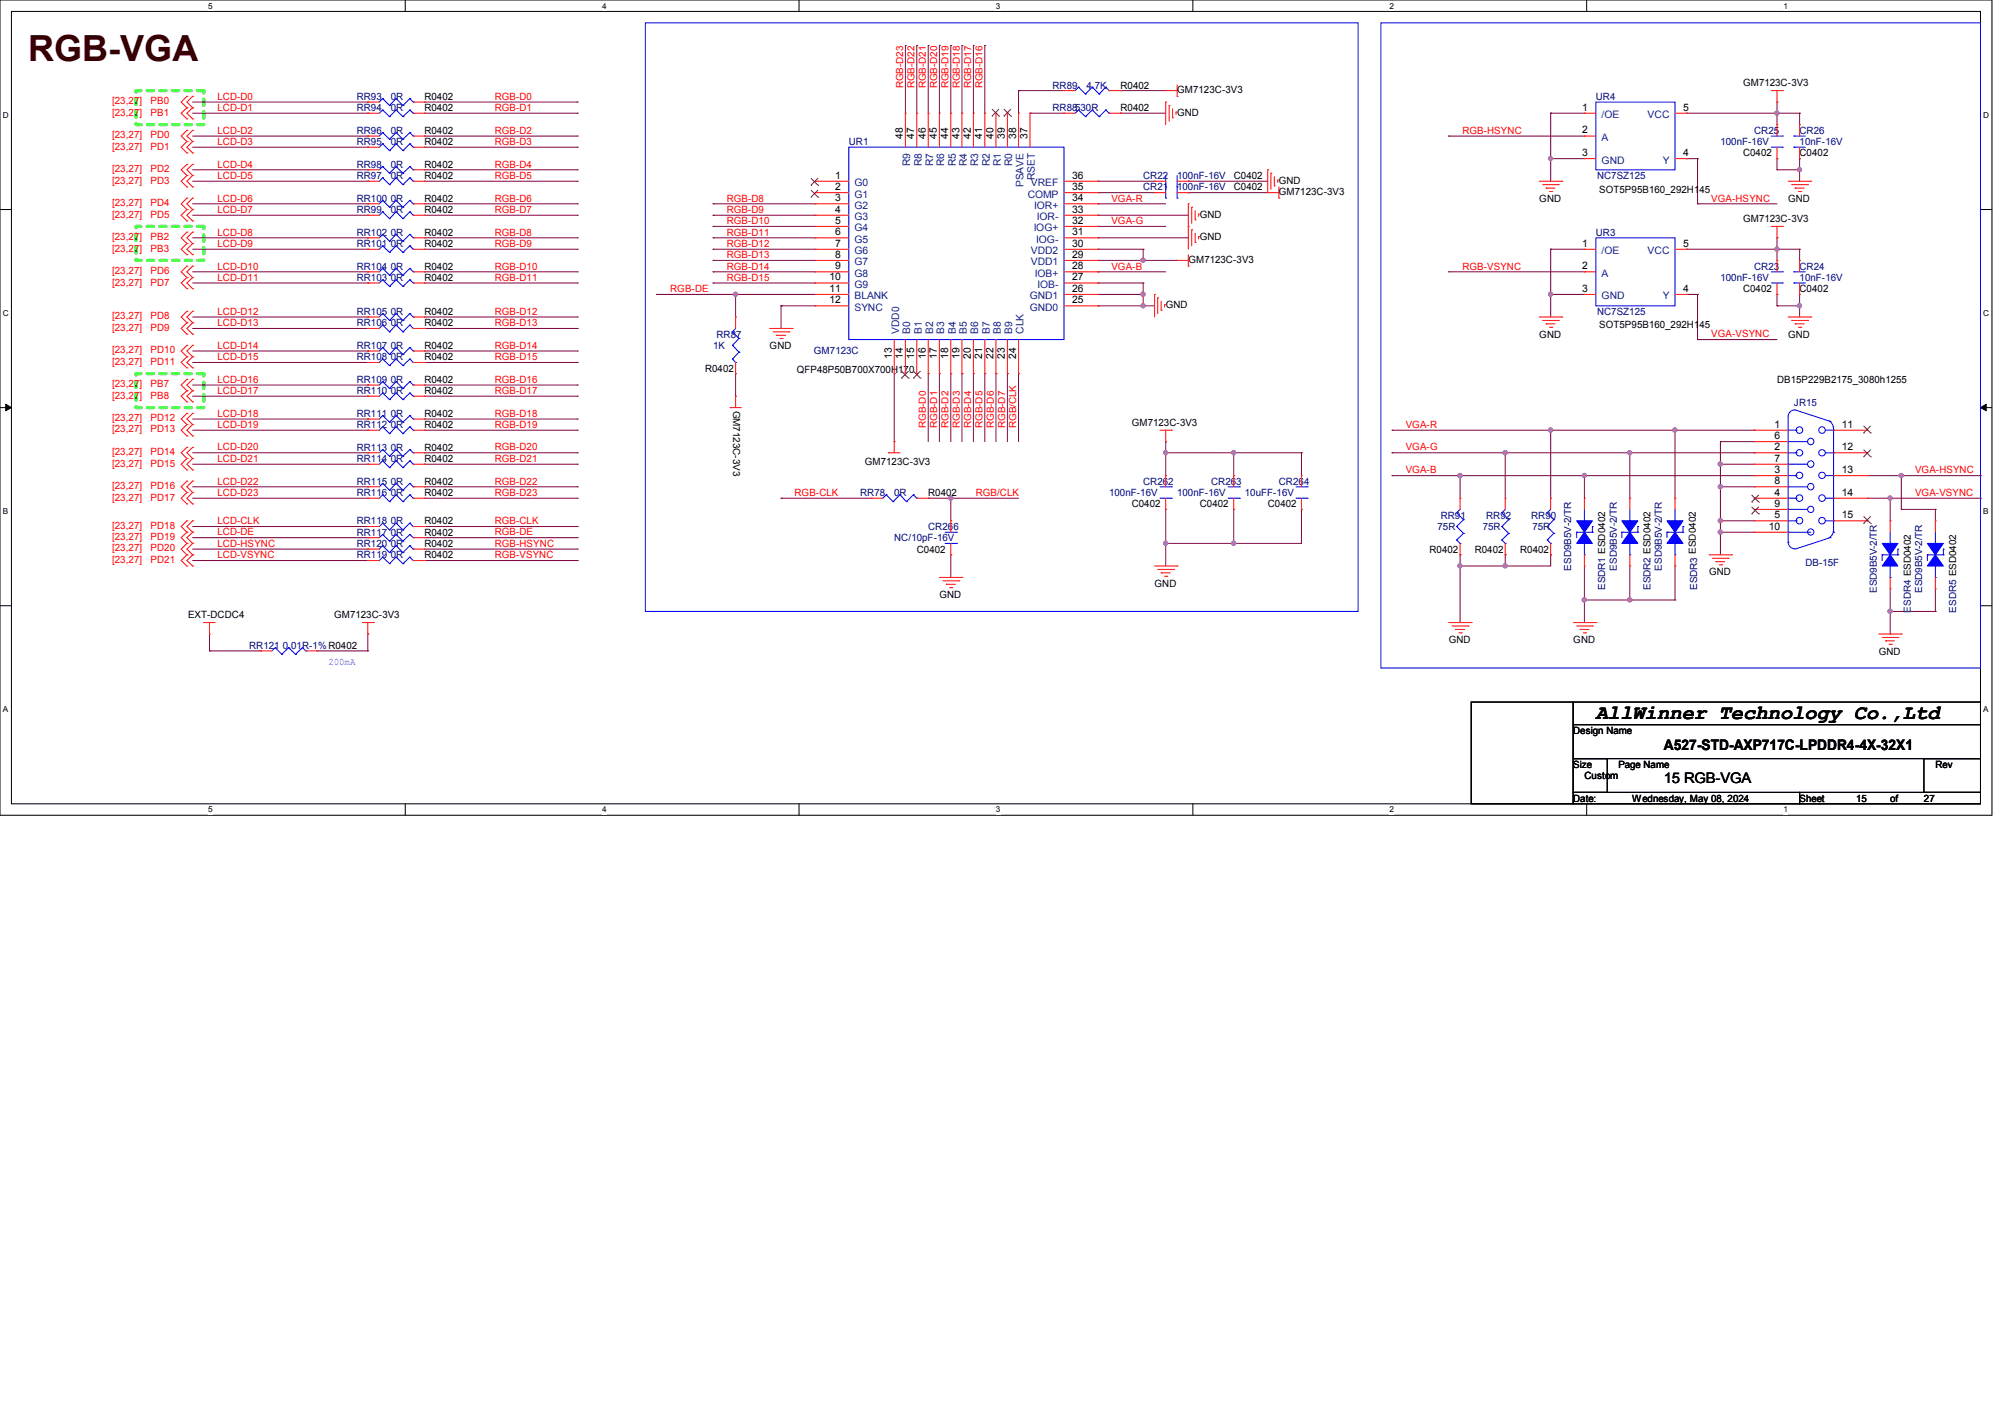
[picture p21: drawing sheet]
<svg xmlns="http://www.w3.org/2000/svg" width="297mm" height="210mm" viewBox="0 0 297 210" stroke-linecap="round" stroke-linejoin="round" font-family="sans-serif">
<defs><g id="words">
<text font-size="5.3" fill="#400000" x="4.2" y="9.1">RGB-VGA</text>
<text font-size="3" x="236.4" y="106.6">AllWinner Technology Co.,Ltd</text>
<g font-size="2.2">
<text x="246.5" y="111">A527-STD-AXP717C-LPDDR4-4X-32X1</text>
<text x="246.5" y="116">15 RGB-VGA</text>
</g>
<g font-size="1.5" fill="#f00">
<text x="16.6" y="17.1">[23,27]</text>
<text x="16.6" y="15.5">[23,27]</text>
<text x="22.3" y="17.1">PB1</text>
<text x="22.3" y="15.5">PB0</text>
<text x="32.2" y="14.8">LCD-D0</text>
<text x="32.2" y="16.4">LCD-D1</text>
<text x="73.3" y="16.4">RGB-D1</text>
<text x="73.3" y="14.8">RGB-D0</text>
<text x="16.6" y="20.5">[23,27]</text>
<text x="16.6" y="22.1">[23,27]</text>
<text x="22.3" y="20.5">PD0</text>
<text x="22.3" y="22.1">PD1</text>
<text x="32.2" y="19.8">LCD-D2</text>
<text x="32.2" y="21.5">LCD-D3</text>
<text x="73.3" y="21.5">RGB-D3</text>
<text x="73.3" y="19.8">RGB-D2</text>
<text x="216.6" y="19.8">RGB-HSYNC</text>
<text x="16.6" y="25.5">[23,27]</text>
<text x="16.6" y="27.2">[23,27]</text>
<text x="22.3" y="25.5">PD2</text>
<text x="22.3" y="27.2">PD3</text>
<text x="32.2" y="24.8">LCD-D4</text>
<text x="32.2" y="26.5">LCD-D5</text>
<text x="32.2" y="29.8">LCD-D6</text>
<text x="73.3" y="26.5">RGB-D5</text>
<text x="73.3" y="24.8">RGB-D4</text>
<text x="73.3" y="29.8">RGB-D6</text>
<text x="107.7" y="29.8">RGB-D8</text>
<text x="164.6" y="29.8">VGA-R</text>
<text x="253.5" y="29.8">VGA-HSYNC</text>
<text x="16.6" y="35.6">[23,27]</text>
<text x="16.6" y="30.5">[23,27]</text>
<text x="16.6" y="32.2">[23,27]</text>
<text x="22.3" y="35.6">PB2</text>
<text x="22.3" y="30.5">PD4</text>
<text x="22.3" y="32.2">PD5</text>
<text x="32.2" y="31.5">LCD-D7</text>
<text x="32.2" y="34.9">LCD-D8</text>
<text x="73.3" y="34.9">RGB-D8</text>
<text x="73.3" y="31.5">RGB-D7</text>
<text x="107.7" y="31.5">RGB-D9</text>
<text x="107.7" y="33.2">RGB-D10</text>
<text x="107.7" y="34.9">RGB-D11</text>
<text x="164.6" y="33.2">VGA-G</text>
<text x="16.6" y="37.3">[23,27]</text>
<text x="16.6" y="40.6">[23,27]</text>
<text x="22.3" y="37.3">PB3</text>
<text x="22.3" y="40.6">PD6</text>
<text x="32.2" y="36.6">LCD-D9</text>
<text x="32.2" y="39.9">LCD-D10</text>
<text x="32.2" y="41.6">LCD-D11</text>
<text x="73.3" y="36.6">RGB-D9</text>
<text x="73.3" y="41.6">RGB-D11</text>
<text x="73.3" y="39.9">RGB-D10</text>
<text x="107.7" y="36.6">RGB-D12</text>
<text x="107.7" y="38.2">RGB-D13</text>
<text x="107.7" y="39.9">RGB-D14</text>
<text x="107.7" y="41.6">RGB-D15</text>
<text x="164.6" y="39.9">VGA-B</text>
<text x="216.6" y="39.9">RGB-VSYNC</text>
<text x="16.6" y="42.3">[23,27]</text>
<text x="16.6" y="47.3">[23,27]</text>
<text x="22.3" y="42.3">PD7</text>
<text x="22.3" y="47.3">PD8</text>
<text x="32.2" y="46.6">LCD-D12</text>
<text x="73.3" y="46.6">RGB-D12</text>
<text x="99.3" y="43.3">RGB-DE</text>
<text x="16.6" y="49">[23,27]</text>
<text x="16.6" y="52.3">[23,27]</text>
<text x="22.3" y="49">PD9</text>
<text x="22.3" y="52.3">PD10</text>
<text x="32.2" y="48.3">LCD-D13</text>
<text x="32.2" y="51.6">LCD-D14</text>
<text x="32.2" y="53.3">LCD-D15</text>
<text x="73.3" y="48.3">RGB-D13</text>
<text x="73.3" y="53.3">RGB-D15</text>
<text x="73.3" y="51.6">RGB-D14</text>
<text x="253.5" y="50">VGA-VSYNC</text>
<text x="16.6" y="57.4">[23,27]</text>
<text x="16.6" y="59.1">[23,27]</text>
<text x="16.6" y="54">[23,27]</text>
<text x="22.3" y="57.4">PB7</text>
<text x="22.3" y="59.1">PB8</text>
<text x="22.3" y="54">PD11</text>
<text x="32.2" y="56.7">LCD-D16</text>
<text x="32.2" y="58.3">LCD-D17</text>
<text x="73.3" y="58.3">RGB-D17</text>
<text x="73.3" y="56.7">RGB-D16</text>
<text x="16.6" y="62.4">[23,27]</text>
<text x="16.6" y="64">[23,27]</text>
<text x="22.3" y="62.4">PD12</text>
<text x="22.3" y="64">PD13</text>
<text x="32.2" y="61.7">LCD-D18</text>
<text x="32.2" y="63.4">LCD-D19</text>
<text x="73.3" y="63.4">RGB-D19</text>
<text x="73.3" y="61.7">RGB-D18</text>
<text x="208.2" y="63.4">VGA-R</text>
<text x="16.6" y="67.4">[23,27]</text>
<text x="16.6" y="69.1">[23,27]</text>
<text x="22.3" y="67.4">PD14</text>
<text x="22.3" y="69.1">PD15</text>
<text x="32.2" y="66.7">LCD-D20</text>
<text x="32.2" y="68.4">LCD-D21</text>
<text x="32.2" y="71.8">LCD-D22</text>
<text x="73.3" y="68.4">RGB-D21</text>
<text x="73.3" y="66.7">RGB-D20</text>
<text x="73.3" y="71.8">RGB-D22</text>
<text x="208.2" y="66.7">VGA-G</text>
<text x="208.2" y="70.1">VGA-B</text>
<text x="283.7" y="70.1">VGA-HSYNC</text>
<text x="16.6" y="72.4">[23,27]</text>
<text x="16.6" y="74.1">[23,27]</text>
<text x="22.3" y="72.4">PD16</text>
<text x="22.3" y="74.1">PD17</text>
<text x="32.2" y="73.4">LCD-D23</text>
<text x="32.2" y="77.6">LCD-CLK</text>
<text x="73.3" y="77.6">RGB-CLK</text>
<text x="73.3" y="73.4">RGB-D23</text>
<text x="117.7" y="73.4">RGB-CLK</text>
<text x="144.5" y="73.4">RGB/CLK</text>
<text x="283.7" y="73.4">VGA-VSYNC</text>
<text x="16.6" y="78.3">[23,27]</text>
<text x="16.6" y="80">[23,27]</text>
<text x="16.6" y="81.7">[23,27]</text>
<text x="16.6" y="83.4">[23,27]</text>
<text x="22.3" y="78.3">PD18</text>
<text x="22.3" y="80">PD19</text>
<text x="22.3" y="81.7">PD20</text>
<text x="22.3" y="83.4">PD21</text>
<text x="32.2" y="79.3">LCD-DE</text>
<text x="32.2" y="82.7">LCD-VSYNC</text>
<text x="32.2" y="81">LCD-HSYNC</text>
<text x="73.3" y="79.3">RGB-DE</text>
<text x="73.3" y="82.7">RGB-VSYNC</text>
<text x="73.3" y="81">RGB-HSYNC</text>
</g>
<g font-size="1.5" fill="#000080">
<text x="52.8" y="14.8">RR93</text>
<text x="52.8" y="16.5">RR94</text>
<text x="57.9" y="14.8">0R</text>
<text x="57.9" y="16.5">0R</text>
<text x="155.9" y="16.5">RR88530R</text>
<text x="155.9" y="13.1">RR89</text>
<text x="161" y="13.1">4.7K</text>
<text x="236.4" y="14.8">UR4</text>
<text x="52.8" y="21.5">RR95</text>
<text x="52.8" y="19.8">RR96</text>
<text x="57.9" y="21.5">0R</text>
<text x="57.9" y="19.8">0R</text>
<text x="125.7" y="21.5">UR1</text>
<text x="254.9" y="21.5">100nF-16V</text>
<text x="259.8" y="19.8">CR25</text>
<text x="266.6" y="19.8">CR26</text>
<text x="266.6" y="21.5">10nF-16V</text>
<text x="52.8" y="29.9">RR100</text>
<text x="52.8" y="26.5">RR97</text>
<text x="52.8" y="24.8">RR98</text>
<text x="57.9" y="29.9">0R</text>
<text x="57.9" y="26.5">0R</text>
<text x="57.9" y="24.8">0R</text>
<text x="169.3" y="28.2">CR21</text>
<text x="169.3" y="26.5">CR22</text>
<text x="174.4" y="28.2">100nF-16V</text>
<text x="174.4" y="26.5">100nF-16V</text>
<text x="236.6" y="26.5">NC7SZ125</text>
<text x="52.8" y="31.5">RR99</text>
<text x="52.8" y="34.9">RR102</text>
<text x="57.9" y="31.5">0R</text>
<text x="57.9" y="34.9">0R</text>
<text x="236.4" y="34.9">UR3</text>
<text x="52.8" y="36.6">RR101</text>
<text x="52.8" y="41.6">RR103</text>
<text x="52.8" y="39.9">RR104</text>
<text x="57.9" y="36.6">0R</text>
<text x="57.9" y="41.6">0R</text>
<text x="57.9" y="39.9">0R</text>
<text x="254.9" y="41.6">100nF-16V</text>
<text x="259.8" y="39.9">CR23</text>
<text x="266.6" y="39.9">CR24</text>
<text x="266.6" y="41.6">10nF-16V</text>
<text x="52.8" y="46.7">RR105</text>
<text x="57.9" y="46.7">0R</text>
<text x="236.6" y="46.7">NC7SZ125</text>
<text x="52.8" y="51.6">RR107</text>
<text x="52.8" y="53.3">RR108</text>
<text x="52.8" y="48.3">RR106</text>
<text x="57.9" y="51.6">0R</text>
<text x="57.9" y="53.3">0R</text>
<text x="57.9" y="48.3">0R</text>
<text x="105.6" y="51.6">1K</text>
<text x="106.1" y="50">RR87</text>
<text x="120.6" y="52.5">GM7123C</text>
<text x="52.8" y="56.7">RR109</text>
<text x="52.8" y="58.4">RR110</text>
<text x="57.9" y="56.7">0R</text>
<text x="57.9" y="58.4">0R</text>
<text x="52.8" y="61.7">RR111</text>
<text x="52.8" y="63.4">RR112</text>
<text x="57.9" y="61.7">0R</text>
<text x="57.9" y="63.4">0R</text>
<text x="265.7" y="60.2">JR15</text>
<text x="52.8" y="66.8">RR113</text>
<text x="52.8" y="68.4">RR114</text>
<text x="52.8" y="71.8">RR115</text>
<text x="57.9" y="66.8">0R</text>
<text x="57.9" y="68.4">0R</text>
<text x="57.9" y="71.8">0R</text>
<text x="169.3" y="71.8">CR262</text>
<text x="179.4" y="71.8">CR263</text>
<text x="189.4" y="71.8">CR264</text>
<text x="52.8" y="77.6">RR118</text>
<text x="52.8" y="73.4">RR116</text>
<text x="57.9" y="77.6">0R</text>
<text x="57.9" y="73.4">0R</text>
<text x="127.4" y="73.4">RR78</text>
<text x="132.5" y="73.4">0R</text>
<text x="164.3" y="73.4">100nF-16V</text>
<text x="174.4" y="73.4">100nF-16V</text>
<text x="184.4" y="73.4">10uFF-16V</text>
<text x="213.4" y="76.8">RR91</text>
<text x="220.1" y="76.8">RR92</text>
<text x="226.8" y="76.8">RR90</text>
<text x="52.8" y="79.3">RR117</text>
<text x="52.8" y="82.7">RR119</text>
<text x="52.8" y="81">RR120</text>
<text x="57.9" y="79.3">0R</text>
<text x="57.9" y="82.7">0R</text>
<text x="57.9" y="81">0R</text>
<text x="132.5" y="80.2">NC/10pF-16V</text>
<text x="137.5" y="78.5">CR266</text>
<text x="212.9" y="78.5">75R</text>
<text x="219.6" y="78.5">75R</text>
<text x="227" y="78.5">75R</text>
<text x="267.4" y="83.9">DB-15F</text>
<text x="36.9" y="96.1">RR121</text>
<text x="41.9" y="96.1">0.01R-1%R0402</text>
</g>
<g font-size="1.5">
<text x="62.9" y="14.8">R0402</text>
<text x="62.9" y="16.5">R0402</text>
<text x="166" y="16.5">R0402</text>
<text x="166" y="13.1">R0402</text>
<text x="174.4" y="17.1">GND</text>
<text x="174.4" y="13.8">GM7123C-3V3</text>
<text x="234.4" y="16.4">1</text>
<text x="249.3" y="16.4">5</text>
<text x="258.2" y="12.8">GM7123C-3V3</text>
<text x="62.9" y="21.5">R0402</text>
<text x="62.9" y="19.8">R0402</text>
<text x="133.7" y="20.6" transform="rotate(-90 133.7 20.6)">48</text>
<text x="135.4" y="20.6" transform="rotate(-90 135.4 20.6)">47</text>
<text x="137.1" y="20.6" transform="rotate(-90 137.1 20.6)">46</text>
<text x="138.8" y="20.6" transform="rotate(-90 138.8 20.6)">45</text>
<text x="140.5" y="20.6" transform="rotate(-90 140.5 20.6)">44</text>
<text x="142.1" y="20.6" transform="rotate(-90 142.1 20.6)">43</text>
<text x="143.8" y="20.6" transform="rotate(-90 143.8 20.6)">42</text>
<text x="145.5" y="20.6" transform="rotate(-90 145.5 20.6)">41</text>
<text x="147.2" y="20.6" transform="rotate(-90 147.2 20.6)">40</text>
<text x="148.9" y="20.6" transform="rotate(-90 148.9 20.6)">39</text>
<text x="150.5" y="20.6" transform="rotate(-90 150.5 20.6)">38</text>
<text x="152.2" y="20.6" transform="rotate(-90 152.2 20.6)">37</text>
<text x="234.4" y="19.8">2</text>
<text x="234.4" y="23.1">3</text>
<text x="249.3" y="23.1">4</text>
<text x="258.2" y="23.2">C0402</text>
<text x="266.6" y="23.2">C0402</text>
<text x="62.9" y="29.9">R0402</text>
<text x="62.9" y="26.5">R0402</text>
<text x="62.9" y="24.8">R0402</text>
<text x="123.7" y="26.5">1</text>
<text x="123.7" y="28.2">2</text>
<text x="123.7" y="29.8">3</text>
<text x="158.8" y="29.8">34</text>
<text x="158.8" y="28.2">35</text>
<text x="158.8" y="26.5">36</text>
<text x="182.8" y="28.2">C0402</text>
<text x="182.8" y="26.5">C0402</text>
<text x="189.4" y="28.9">GM7123C-3V3</text>
<text x="189.4" y="27.2">GND</text>
<text x="228" y="29.9">GND</text>
<text x="236.9" y="28.5">SOT5P95B160_292H145</text>
<text x="264.9" y="29.9">GND</text>
<text x="62.9" y="31.5">R0402</text>
<text x="62.9" y="34.9">R0402</text>
<text x="123.7" y="31.5">4</text>
<text x="123.7" y="33.1">5</text>
<text x="123.7" y="34.8">6</text>
<text x="158.8" y="34.8">31</text>
<text x="158.8" y="33.1">32</text>
<text x="158.8" y="31.5">33</text>
<text x="177.7" y="35.6">GND</text>
<text x="177.7" y="32.2">GND</text>
<text x="258.2" y="32.9">GM7123C-3V3</text>
<text x="62.9" y="36.6">R0402</text>
<text x="62.9" y="41.6">R0402</text>
<text x="62.9" y="39.9">R0402</text>
<text x="122.9" y="41.5">10</text>
<text x="123.7" y="36.5">7</text>
<text x="123.7" y="38.2">8</text>
<text x="123.7" y="39.9">9</text>
<text x="158.8" y="41.5">27</text>
<text x="158.8" y="39.9">28</text>
<text x="158.8" y="38.2">29</text>
<text x="158.8" y="36.5">30</text>
<text x="176" y="38.9">GM7123C-3V3</text>
<text x="234.4" y="36.5">1</text>
<text x="234.4" y="39.9">2</text>
<text x="249.3" y="36.5">5</text>
<text x="62.9" y="46.7">R0402</text>
<text x="122.9" y="43.2">11</text>
<text x="122.9" y="44.9">12</text>
<text x="158.8" y="44.9">25</text>
<text x="158.8" y="43.2">26</text>
<text x="172.7" y="45.6">GND</text>
<text x="234.4" y="43.2">3</text>
<text x="249.3" y="43.2">4</text>
<text x="258.2" y="43.3">C0402</text>
<text x="266.6" y="43.3">C0402</text>
<text x="62.9" y="51.6">R0402</text>
<text x="62.9" y="53.3">R0402</text>
<text x="62.9" y="48.3">R0402</text>
<text x="114" y="51.6">GND</text>
<text x="132.1" y="53.2" transform="rotate(-90 132.1 53.2)">13</text>
<text x="133.7" y="53.2" transform="rotate(-90 133.7 53.2)">14</text>
<text x="135.4" y="53.2" transform="rotate(-90 135.4 53.2)">15</text>
<text x="137.1" y="53.2" transform="rotate(-90 137.1 53.2)">16</text>
<text x="138.8" y="53.2" transform="rotate(-90 138.8 53.2)">17</text>
<text x="140.5" y="53.2" transform="rotate(-90 140.5 53.2)">18</text>
<text x="142.1" y="53.2" transform="rotate(-90 142.1 53.2)">19</text>
<text x="143.8" y="53.2" transform="rotate(-90 143.8 53.2)">20</text>
<text x="145.5" y="53.2" transform="rotate(-90 145.5 53.2)">21</text>
<text x="147.2" y="53.2" transform="rotate(-90 147.2 53.2)">22</text>
<text x="148.9" y="53.2" transform="rotate(-90 148.9 53.2)">23</text>
<text x="150.5" y="53.2" transform="rotate(-90 150.5 53.2)">24</text>
<text x="228" y="50">GND</text>
<text x="236.9" y="48.6">SOT5P95B160_292H145</text>
<text x="264.9" y="50">GND</text>
<text x="62.9" y="56.7">R0402</text>
<text x="62.9" y="58.4">R0402</text>
<text x="104.4" y="55">R0402</text>
<text x="118" y="55.2">QFP48P50B700X700H170</text>
<text x="263.2" y="56.7">DB15P229B2175_3080h1255</text>
<text x="62.9" y="61.7">R0402</text>
<text x="62.9" y="63.4">R0402</text>
<text x="167.6" y="63.1">GM7123C-3V3</text>
<text x="262.9" y="63.3">1</text>
<text x="262.9" y="65">6</text>
<text x="272.8" y="63.3">11</text>
<text x="62.9" y="66.8">R0402</text>
<text x="62.9" y="68.4">R0402</text>
<text x="62.9" y="71.8">R0402</text>
<text x="128.1" y="68.9">GM7123C-3V3</text>
<text x="262.9" y="66.7">2</text>
<text x="262.9" y="70.1">3</text>
<text x="262.9" y="68.4">7</text>
<text x="262.9" y="71.7">8</text>
<text x="272.8" y="66.7">12</text>
<text x="272.8" y="70.1">13</text>
<text x="62.9" y="77.6">R0402</text>
<text x="62.9" y="73.4">R0402</text>
<text x="137.5" y="73.4">R0402</text>
<text x="167.6" y="75.1">C0402</text>
<text x="177.7" y="75.1">C0402</text>
<text x="187.8" y="75.1">C0402</text>
<text x="262.9" y="73.4">4</text>
<text x="262.9" y="76.8">5</text>
<text x="262.9" y="75.1">9</text>
<text x="272.8" y="73.4">14</text>
<text x="272.8" y="76.8">15</text>
<text x="62.9" y="79.3">R0402</text>
<text x="62.9" y="82.7">R0402</text>
<text x="62.9" y="81">R0402</text>
<text x="135.8" y="81.8">C0402</text>
<text x="211.8" y="81.8">R0402</text>
<text x="218.4" y="81.8">R0402</text>
<text x="225.2" y="81.8">R0402</text>
<text x="262" y="78.4">10</text>
<text x="139.2" y="88.6">GND</text>
<text x="171" y="86.9">GND</text>
<text x="253.2" y="85.2">GND</text>
<text x="27.9" y="91.6">EXT-DCDC4</text>
<text x="49.5" y="91.6">GM7123C-3V3</text>
<text x="214.6" y="95.2">GND</text>
<text x="233.1" y="95.2">GND</text>
<text x="278.3" y="96.9">GND</text>
<text x="233.1" y="108.7">Design Name</text>
<text x="233.1" y="113.7">Size</text>
<text x="239.7" y="113.7">Page Name</text>
<text x="286.7" y="113.7">Rev</text>
<text x="233.1" y="118.7">Date:</text>
<text x="234.7" y="115.4">Custom</text>
<text x="241.8" y="118.7">Wednesday, May 08, 2024</text>
<text x="266.6" y="118.7">Sheet</text>
<text x="275" y="118.7">15</text>
<text x="280" y="118.7">of</text>
<text x="285" y="118.7">27</text>
</g>
<g font-size="1.5" fill="#004080">
<text x="237.3" y="17.5">/OE</text>
<text x="244.1" y="17.5">VCC</text>
<text x="237.3" y="20.9">A</text>
<text x="126.6" y="27.6">G0</text>
<text x="126.6" y="29.3">G1</text>
<text x="134.8" y="24.6" transform="rotate(-90 134.8 24.6)">R9</text>
<text x="136.5" y="24.6" transform="rotate(-90 136.5 24.6)">R8</text>
<text x="138.2" y="24.6" transform="rotate(-90 138.2 24.6)">R7</text>
<text x="139.9" y="24.6" transform="rotate(-90 139.9 24.6)">R6</text>
<text x="141.6" y="24.6" transform="rotate(-90 141.6 24.6)">R5</text>
<text x="143.2" y="24.6" transform="rotate(-90 143.2 24.6)">R4</text>
<text x="144.9" y="24.6" transform="rotate(-90 144.9 24.6)">R3</text>
<text x="146.6" y="24.6" transform="rotate(-90 146.6 24.6)">R2</text>
<text x="148.3" y="24.6" transform="rotate(-90 148.3 24.6)">R1</text>
<text x="150" y="24.6" transform="rotate(-90 150 24.6)">R0</text>
<text x="151.6" y="27.7" transform="rotate(-90 151.6 27.7)">PSAVE</text>
<text x="152.2" y="29.3">COMP</text>
<text x="152.7" y="27.6">VREF</text>
<text x="153.3" y="26.7" transform="rotate(-90 153.3 26.7)">RSET</text>
<text x="237.3" y="24.2">GND</text>
<text x="246.3" y="24.2">Y</text>
<text x="126.6" y="30.9">G2</text>
<text x="126.6" y="32.6">G3</text>
<text x="126.6" y="34.2">G4</text>
<text x="126.6" y="35.9">G5</text>
<text x="153.1" y="34.2">IOG+</text>
<text x="153.2" y="30.9">IOR+</text>
<text x="153.5" y="35.9">IOG-</text>
<text x="153.6" y="32.6">IOR-</text>
<text x="126.6" y="37.6">G6</text>
<text x="126.6" y="39.3">G7</text>
<text x="126.6" y="41">G8</text>
<text x="152.7" y="39.3">VDD1</text>
<text x="152.7" y="37.6">VDD2</text>
<text x="153.3" y="41">IOB+</text>
<text x="237.3" y="37.6">/OE</text>
<text x="237.3" y="41">A</text>
<text x="244.1" y="37.6">VCC</text>
<text x="126.6" y="42.6">G9</text>
<text x="126.6" y="44.3">BLANK</text>
<text x="126.6" y="46">SYNC</text>
<text x="152.5" y="46">GND0</text>
<text x="152.5" y="44.3">GND1</text>
<text x="153.7" y="42.6">IOB-</text>
<text x="237.3" y="44.3">GND</text>
<text x="246.3" y="44.3">Y</text>
<text x="133.2" y="49.4" transform="rotate(-90 133.2 49.4)">VDD0</text>
<text x="134.8" y="49.4" transform="rotate(-90 134.8 49.4)">B0</text>
<text x="136.5" y="49.4" transform="rotate(-90 136.5 49.4)">B1</text>
<text x="138.2" y="49.4" transform="rotate(-90 138.2 49.4)">B2</text>
<text x="139.9" y="49.4" transform="rotate(-90 139.9 49.4)">B3</text>
<text x="141.6" y="49.4" transform="rotate(-90 141.6 49.4)">B4</text>
<text x="143.2" y="49.4" transform="rotate(-90 143.2 49.4)">B5</text>
<text x="144.9" y="49.4" transform="rotate(-90 144.9 49.4)">B6</text>
<text x="146.6" y="49.4" transform="rotate(-90 146.6 49.4)">B7</text>
<text x="148.3" y="49.4" transform="rotate(-90 148.3 49.4)">B8</text>
<text x="150" y="49.4" transform="rotate(-90 150 49.4)">B9</text>
<text x="151.6" y="49.4" transform="rotate(-90 151.6 49.4)">CLK</text>
</g>
<text font-size="1.5" fill="#8000ff" x="48.6" y="98.5">200mA</text>
<g font-size="1.4" fill="#f00">
<text x="133.8" y="13.1" transform="rotate(-90 133.8 13.1)">RGB-D23</text>
<text x="135.5" y="13.1" transform="rotate(-90 135.5 13.1)">RGB-D22</text>
<text x="137.2" y="13.1" transform="rotate(-90 137.2 13.1)">RGB-D21</text>
<text x="138.8" y="13.1" transform="rotate(-90 138.8 13.1)">RGB-D20</text>
<text x="140.5" y="13.1" transform="rotate(-90 140.5 13.1)">RGB-D19</text>
<text x="142.2" y="13.1" transform="rotate(-90 142.2 13.1)">RGB-D18</text>
<text x="143.9" y="13.1" transform="rotate(-90 143.9 13.1)">RGB-D17</text>
<text x="145.5" y="13.1" transform="rotate(-90 145.5 13.1)">RGB-D16</text>
<text x="137.2" y="63.4" transform="rotate(-90 137.2 63.4)">RGB-D0</text>
<text x="138.8" y="63.4" transform="rotate(-90 138.8 63.4)">RGB-D1</text>
<text x="140.5" y="63.4" transform="rotate(-90 140.5 63.4)">RGB-D2</text>
<text x="142.2" y="63.4" transform="rotate(-90 142.2 63.4)">RGB-D3</text>
<text x="143.9" y="63.4" transform="rotate(-90 143.9 63.4)">RGB-D4</text>
<text x="145.5" y="63.4" transform="rotate(-90 145.5 63.4)">RGB-D5</text>
<text x="147.2" y="63.4" transform="rotate(-90 147.2 63.4)">RGB-D6</text>
<text x="148.9" y="63.4" transform="rotate(-90 148.9 63.4)">RGB-D7</text>
<text x="150.5" y="63.4" transform="rotate(-90 150.5 63.4)">RGB/CLK</text>
</g>
<text font-size="1.4" x="108.6" y="60.9" transform="rotate(90 108.6 60.9)">GM7123C-3V3</text>
<g font-size="1.4" fill="#000080">
<text x="232.8" y="84.5" transform="rotate(-90 232.8 84.5)">ESD9B5V-2/TR</text>
<text x="237.8" y="87.4" transform="rotate(-90 237.8 87.4)">ESDR1 ESD0402</text>
<text x="239.5" y="84.5" transform="rotate(-90 239.5 84.5)">ESD9B5V-2/TR</text>
<text x="244.5" y="87.4" transform="rotate(-90 244.5 87.4)">ESDR2 ESD0402</text>
<text x="246.2" y="84.5" transform="rotate(-90 246.2 84.5)">ESD9B5V-2/TR</text>
<text x="251.4" y="87.4" transform="rotate(-90 251.4 87.4)">ESDR3 ESD0402</text>
<text x="278" y="87.8" transform="rotate(-90 278 87.8)">ESD9B5V-2/TR</text>
<text x="284.7" y="87.8" transform="rotate(-90 284.7 87.8)">ESD9B5V-2/TR</text>
<text x="283" y="90.7" transform="rotate(-90 283 90.7)">ESDR4 ESD0402</text>
<text x="289.8" y="90.7" transform="rotate(-90 289.8 90.7)">ESDR5 ESD0402</text>
</g>
<g font-size="1.2">
<text x="30.9" y="1.3">5</text>
<text x="89.2" y="1.3">4</text>
<text x="147.5" y="1.3">3</text>
<text x="205.9" y="1.3">2</text>
<text x="264.2" y="1.3">1</text>
<text x=".4" y="17.5">D</text>
<text x="293.8" y="17.5">D</text>
<text x=".4" y="46.8">C</text>
<text x="293.8" y="46.8">C</text>
<text x=".4" y="76.1">B</text>
<text x="293.8" y="76.1">B</text>
<text x=".4" y="105.5">A</text>
<text x="293.8" y="105.5">A</text>
<text x="30.9" y="120.3">5</text>
<text x="89.2" y="120.3">4</text>
<text x="147.5" y="120.3">3</text>
<text x="205.9" y="120.3">2</text>
<text x="264.2" y="120.3">1</text>
</g>
</g></defs>
<path d="M0 0h295.1v120.7h-295.1zM1.7 1.7h291.7v117.3h-291.7z" fill="none" stroke="#000" stroke-width=".15"/>
<g fill="#fff">
<path d="M30.9 .2h.6v1.3h-.6z"/>
<path d="M30.9 119.2h.6v1.4h-.6z"/>
</g>
<path d="M60 0v1.7M60 119v1.7" fill="none" stroke="#000" stroke-width=".15"/>
<g fill="#fff">
<path d="M89.2 .2h.6v1.3h-.6z"/>
<path d="M89.2 119.2h.6v1.4h-.6z"/>
</g>
<path d="M118.4 0v1.7M118.4 119v1.7" fill="none" stroke="#000" stroke-width=".15"/>
<g fill="#fff">
<path d="M147.5 .2h.7v1.3h-.7z"/>
<path d="M147.5 119.2h.7v1.4h-.7z"/>
</g>
<path d="M176.7 0v1.7M176.7 119v1.7" fill="none" stroke="#000" stroke-width=".15"/>
<g fill="#fff">
<path d="M205.9 .2h.6v1.3h-.6z"/>
<path d="M205.9 119.2h.6v1.4h-.6z"/>
</g>
<path d="M235 0v1.7M235 119v1.7" fill="none" stroke="#000" stroke-width=".15"/>
<g fill="#fff">
<path d="M264.2 .2h.6v1.3h-.6z"/>
<path d="M264.2 119.2h.6v1.4h-.6z"/>
<path d="M.4 16.3h.9v1.4h-.9z"/>
<path d="M293.8 16.3h.8v1.4h-.8z"/>
<path d="M.4 45.7h.9v1.3h-.9z"/>
<path d="M293.8 45.7h.8v1.3h-.8z"/>
</g>
<path d="M0 31h1.7M293.4 31h1.7" fill="none" stroke="#000" stroke-width=".15"/>
<g fill="#fff">
<path d="M.4 75h.8v1.4h-.8z"/>
<path d="M293.8 75h.8v1.4h-.8z"/>
</g>
<path d="M0 60.4h1.7M293.4 60.4h1.7" fill="none" stroke="#000" stroke-width=".15"/>
<path d="M.8 59.9l.9 .5-.9 .4zM293.4 60.4l.8-.5v.9z" fill="#000" stroke="#000" stroke-width=".15"/>
<g fill="#fff">
<path d="M.4 104.4h.8v1.3h-.8z"/>
<path d="M293.8 104.4h.8v1.3h-.8z"/>
</g>
<path d="M0 89.7h1.7M293.4 89.7h1.7M217.9 104h15.1v15h-15.1zM233 104h60.4v3.3h-60.4zM233 107.3h60.4v5.1h-60.4zM233 112.4h5.1v4.9h-5.1zM233 117.3h33.6v1.7h-33.6zM266.6 117.3h26.8v1.7h-26.8zM285 112.4h8.4v4.9h-8.4z" fill="none" stroke="#000" stroke-width=".15"/>
<g fill="none" stroke="#00f" stroke-width=".15">
<path d="M56.7 19.6h.1M56.7 14.6h.1M56.7 16.3h.1M56.7 19.6l-.5 .6M56.7 19.6l1 1M56.7 14.6l-.5 .5M56.7 14.6l1 1M56.7 16.3l-.5 .5M56.7 16.3l1 1M57.7 15.6h.1M57.7 17.3h.1M58.7 19.6h.1"/>
<path d="M58.7 14.6h.1M58.7 16.3h.1M58.7 19.6l-1 1M58.7 19.6l1 1M58.7 14.6l-1 1M58.7 14.6l1 1M58.7 16.3l-1 1M58.7 16.3l1 1M59.7 15.6h.1M59.7 17.3h.1M60.7 19.6h.1M60.7 14.6h.1"/>
<path d="M60.7 16.3h.1M60.7 19.6l-1 1M60.7 19.6l.5 .6M60.7 14.6l-1 1M60.7 14.6l.5 .5M60.7 16.3l-1 1M60.7 16.3l.5 .5M61.2 15.1h.1M61.2 16.8h.1M95.6 3.4h105.6v87.2h-105.6zM159.8 16.3h.1M159.8 12.9h.1"/>
<path d="M159.8 16.3l-.5 .5M159.8 16.3l1 1M159.8 12.9l-.5 .5M159.8 12.9l1 1M160.8 17.3h.1M160.8 13.9h.1M161.8 16.3h.1M161.8 12.9h.1M161.8 16.3l-1 1M161.8 16.3l1 1M161.8 12.9l-1 1M161.8 12.9l1 1"/>
<path d="M162.8 17.3h.1M162.8 13.9h.1M163.8 16.3h.1M163.8 12.9h.1M163.8 16.3l-1 1M163.8 16.3l.5 .5M163.8 12.9l-1 1M163.8 12.9l.5 .5M164.3 16.8h.1M164.3 13.4h.1M204.6 3.4h88.8v95.5h-88.8zM236.4 15.1h11.7v10h-11.7z"/>
<path d="M56.7 31.4h.1M56.7 29.7h.1M56.7 36.4h.1M56.7 34.7h.1M56.7 21.3h.1M56.7 39.8h.1M56.7 26.3h.1M56.7 24.7h.1M56.7 31.4l-.5 .5M56.7 31.4l1 1M56.7 29.7l-.5 .5M56.7 29.7l1 1"/>
<path d="M56.7 36.4l-.5 .5M56.7 36.4l1 1M56.7 34.7l-.5 .5M56.7 34.7l1 1M56.7 21.3l-.5 .5M56.7 21.3l1 1M56.7 39.8l-.5 .5M56.7 39.8l1 1M56.7 26.3l-.5 .5M56.7 26.3l1 1M56.7 24.7l-.5 .4M56.7 24.7l1 1"/>
<path d="M57.7 32.4h.1M57.7 30.7h.1M57.7 37.4h.1M57.7 35.7h.1M57.7 22.3h.1M57.7 20.6h.1M57.7 27.3h.1M57.7 25.7h.1M58.7 31.4h.1M58.7 29.7h.1M58.7 36.4h.1M58.7 34.7h.1"/>
<path d="M58.7 21.3h.1M58.7 39.8h.1M58.7 26.3h.1M58.7 24.7h.1M58.7 31.4l-1 1M58.7 31.4l1 1M58.7 29.7l-1 1M58.7 29.7l1 1M58.7 36.4l-1 1M58.7 36.4l1 1M58.7 34.7l-1 1M58.7 34.7l1 1"/>
<path d="M58.7 21.3l-1 1M58.7 21.3l1 1M58.7 39.8l-1 1M58.7 39.8l1 1M58.7 26.3l-1 1M58.7 26.3l1 1M58.7 24.7l-1 1M58.7 24.7l1 1M59.7 32.4h.1M59.7 30.7h.1M59.7 37.4h.1M59.7 35.7h.1"/>
<path d="M59.7 22.3h.1M59.7 20.6h.1M59.7 27.3h.1M59.7 25.7h.1M60.7 31.4h.1M60.7 29.7h.1M60.7 36.4h.1M60.7 34.7h.1M60.7 21.3h.1M60.7 39.8h.1M60.7 26.3h.1M60.7 24.7h.1"/>
<path d="M60.7 31.4l-1 1M60.7 31.4l.5 .5M60.7 29.7l-1 1M60.7 29.7l.5 .5M60.7 36.4l-1 1M60.7 36.4l.5 .5M60.7 34.7l-1 1M60.7 34.7l.5 .5M60.7 21.3l-1 1M60.7 21.3l.5 .5M60.7 39.8l-1 1M60.7 39.8l.5 .5"/>
<path d="M60.7 26.3l-1 1M60.7 26.3l.5 .5M60.7 24.7l-1 1M60.7 24.7l.5 .4M61.2 31.9h.1M61.2 30.2h.1M61.2 36.9h.1M61.2 35.2h.1M61.2 21.8h.1M61.2 20.2h.1M61.2 26.8h.1M61.2 25.1h.1"/>
<path d="M125.7 21.8h31.9v28.5h-31.9zM172.7 29.3h.1M172.7 27.7h.1M172.7 26v3.3M174.4 29.3h.1M174.4 27.7h.1M174.4 26v3.3M236.4 35.2h11.7v10.1h-11.7zM262.4 20.2h1.6M262.4 21.8h1.6M264 20.2h.1M264 21.8h.1"/>
<path d="M265.7 20.2h.1M265.7 21.8h.1M265.7 20.2h1.7M265.7 21.8h1.7M56.7 51.5h.1M56.7 53.2h.1M56.7 56.5h.1M56.7 58.2h.1M56.7 41.4h.1M56.7 46.4h.1M56.7 48.1h.1M56.7 51.5l-.5 .5"/>
<path d="M56.7 51.5l1 1M56.7 53.2l-.5 .5M56.7 53.2l1 .9M56.7 56.5l-.5 .5M56.7 56.5l1 1M56.7 58.2l-.5 .5M56.7 58.2l1 1M56.7 41.4l-.5 .5M56.7 41.4l1 1M56.7 46.4l-.5 .5M56.7 46.4l1 1.1M56.7 48.1l-.5 .5"/>
<path d="M56.7 48.1l1 1M57.7 52.5h.1M57.7 54.1h.1M57.7 57.5h.1M57.7 59.2h.1M57.7 42.4h.1M57.7 40.8h.1M57.7 47.5h.1M57.7 49.1h.1M58.7 51.5h.1M58.7 53.2h.1M58.7 56.5h.1"/>
<path d="M58.7 58.2h.1M58.7 41.4h.1M58.7 46.4h.1M58.7 48.1h.1M58.7 51.5l-1 1M58.7 51.5l1 1M58.7 53.2l-1 .9M58.7 53.2l1 .9M58.7 56.5l-1 1M58.7 56.5l1 1M58.7 58.2l-1 1M58.7 58.2l1 1"/>
<path d="M58.7 41.4l-1 1M58.7 41.4l1 1M58.7 46.4l-1 1.1M58.7 46.4l1 1.1M58.7 48.1l-1 1M58.7 48.1l1 1M59.7 52.5h.1M59.7 54.1h.1M59.7 57.5h.1M59.7 59.2h.1M59.7 42.4h.1M59.7 40.8h.1"/>
<path d="M59.7 47.5h.1M59.7 49.1h.1M60.7 51.5h.1M60.7 53.2h.1M60.7 56.5h.1M60.7 58.2h.1M60.7 41.4h.1M60.7 46.4h.1M60.7 48.1h.1M60.7 51.5l-1 1M60.7 51.5l.5 .5M60.7 53.2l-1 .9"/>
<path d="M60.7 53.2l.5 .5M60.7 56.5l-1 1M60.7 56.5l.5 .5M60.7 58.2l-1 1M60.7 58.2l.5 .5M60.7 41.4l-1 1M60.7 41.4l.5 .5M60.7 46.4l-1 1.1M60.7 46.4l.5 .5M60.7 48.1l-1 1M60.7 48.1l.5 .5M61.2 52h.1"/>
<path d="M61.2 53.7h.1M61.2 57h.1M61.2 58.7h.1M61.2 41.9h.1M61.2 40.3h.1M61.2 46.9h.1M61.2 48.6h.1M108.5 49.1h.1M108.5 51.1h.1M108.5 53.2h.1M108.5 49.1l1 1M108.5 51.1l1 1.1"/>
<path d="M108.5 53.2l.5 .5M109 53.7h.1M109 48.6l-.5 .5M109.5 50.1h.1M109.5 52.2h.1M109.5 50.1l-1 1M109.5 52.2l-1 1M262.4 40.3h1.6M262.4 41.9h1.6M264 40.3h.1M264 41.9h.1M265.7 40.3h.1"/>
<path d="M265.7 41.9h.1M265.7 40.3h1.7M265.7 41.9h1.7M56.7 66.6h.1M56.7 68.2h.1M56.7 79.2h.1M56.7 77.5h.1M56.7 71.6h.1M56.7 73.3h.1M56.7 61.6h.1M56.7 63.2h.1M56.7 66.6l-.5 .5"/>
<path d="M56.7 66.6l1 1M56.7 68.2l-.5 .5M56.7 68.2l1 1.1M56.7 79.2l-.5 .4M56.7 79.2l1 .9M56.7 77.5l-.5 .5M56.7 77.5l1 1M56.7 71.6l-.5 .5M56.7 71.6l1 1M56.7 73.3l-.5 .5M56.7 73.3l1 1M56.7 61.6l-.5 .5"/>
<path d="M56.7 61.6l1 .9M56.7 63.2l-.5 .5M56.7 63.2l1 1M57.7 67.6h.1M57.7 69.3h.1M57.7 78.5h.1M57.7 72.6h.1M57.7 74.3h.1M57.7 62.5h.1M57.7 64.2h.1M58.7 66.6h.1M58.7 68.2h.1"/>
<path d="M58.7 79.2h.1M58.7 77.5h.1M58.7 71.6h.1M58.7 73.3h.1M58.7 61.6h.1M58.7 63.2h.1M58.7 66.6l-1 1M58.7 66.6l1 1M58.7 68.2l-1 1.1M58.7 68.2l1 1.1M58.7 79.2l-1 .9M58.7 79.2l1 .9"/>
<path d="M58.7 77.5l-1 1M58.7 77.5l1 1M58.7 71.6l-1 1M58.7 71.6l1 1M58.7 73.3l-1 1M58.7 73.3l1 1M58.7 61.6l-1 .9M58.7 61.6l1 .9M58.7 63.2l-1 1M58.7 63.2l1 1M59.7 67.6h.1M59.7 69.3h.1"/>
<path d="M59.7 78.5h.1M59.7 72.6h.1M59.7 74.3h.1M59.7 62.5h.1M59.7 64.2h.1M60.7 66.6h.1M60.7 68.2h.1M60.7 79.2h.1M60.7 77.5h.1M60.7 71.6h.1M60.7 73.3h.1M60.7 61.6h.1"/>
<path d="M60.7 63.2h.1M60.7 66.6l-1 1M60.7 66.6l.5 .5M60.7 68.2l-1 1.1M60.7 68.2l.5 .5M60.7 79.2l-1 .9M60.7 79.2l.5 .4M60.7 77.5l-1 1M60.7 77.5l.5 .5M60.7 71.6l-1 1M60.7 71.6l.5 .5M60.7 73.3l-1 1"/>
<path d="M60.7 73.3l.5 .5M60.7 61.6l-1 .9M60.7 61.6l.5 .5M60.7 63.2l-1 1M60.7 63.2l.5 .5M61.2 67.1h.1M61.2 68.7h.1M61.2 79.6h.1M61.2 78h.1M61.2 72.1h.1M61.2 73.8h.1M61.2 62.1h.1"/>
<path d="M61.2 63.7h.1M131.3 73.3h.1M131.3 73.3l-.5 .5M131.3 73.3l1 1M132.3 74.3h.1M133.3 73.3h.1M133.3 73.3l-1 1M133.3 73.3l1 1M134.3 74.3h.1M135.3 73.3h.1M135.3 73.3l-1 1M135.3 73.3l.5 .5"/>
<path d="M135.8 73.8h.1M140 78.8h1.7M141.7 78.8h.1M171.8 72.1h1.7M171.8 73.8h1.7M173.5 72.1h.1M173.5 73.8h.1M181.9 72.1h1.7M181.9 73.8h1.7M183.6 72.1h.1M183.6 73.8h.1M192 72.1h1.6"/>
<path d="M192 73.8h1.6M193.6 72.1h.1M193.6 73.8h.1M215.8 75.9h.1M215.8 78h.1M215.8 80h.1M215.8 75.9l1 1.1M215.8 78l1 1M215.8 80l.5 .5M216.3 75.4l-.5 .5M216.8 77h.1M216.8 79h.1"/>
<path d="M216.8 77l-1 1M216.8 79l-1 1M222.5 75.9h.1M222.5 78h.1M222.5 80h.1M222.5 75.9l1 1.1M222.5 78l1 1M222.5 80l.5 .5M223 75.4l-.5 .5M223.5 77h.1M223.5 79h.1M223.5 77l-1 1"/>
<path d="M223.5 79l-1 1M229.2 75.9h.1M229.2 78h.1M229.2 80h.1M229.2 75.9l1 1.1M229.2 78l1 1M229.2 80l.5 .5M229.7 75.4l-.5 .5M230.2 77h.1M230.2 79h.1M230.2 77l-1 1M230.2 79l-1 1"/>
<path d="M233.6 78.8h.1M233.6 78.8h2.3M233.6 78.8v.8M234.7 77.1h.1M234.7 75.4v1.7M235.9 78.8h.1M235.9 78h.1M235.9 78v.8M240.2 78.8h.1M240.2 78.8v.8M240.2 78.8h2.4M241.4 77.1h.1"/>
<path d="M241.4 75.4v1.7M242.6 78.8h.1M242.6 78h.1M242.6 78v.8M246.9 78.8h.1M246.9 78.8h2.4M246.9 78.8v.8M248.1 77.1h.1M248.1 75.4v1.7M249.3 78.8h.1M249.3 78h.1M249.3 78v.8"/>
<path d="M264.9 65.4h.1M264.9 68.7h.1M264.9 72.1h.1M264.9 75.4h.1M264.9 78.8h.1M264.9 72.1h2.9M264.9 73.8h1.2M264.9 78.8h3.3M264.9 63.7h1.2M264.9 65.4h2.9M264.9 67.1h1.2M264.9 68.7h2.9"/>
<path d="M264.9 70.4h1.2M264.9 75.4h2.9M264.9 77.1h1.2M266.1 63.7h.1M266.1 67.1h.1M266.1 70.4h.1M266.1 73.8h.1M266.1 77.1h.1M270.4 73.8h1.2M270.4 63.7h1.2M270.4 67.1h1.2M270.4 70.4h1.2"/>
<path d="M270.4 77.1h1.2M271 62.4a1.14 1.14 0 0 1 .6 1M271.1 62.4l-5.2-1.7a.99 .99 0 0 0-1 1v18.6M271.1 62.4h.1M271.1 79.6h.1M271.1 79.6l-5.2 1.7M271.6 78.7a1.15 1.15 0 0 1-.7 .9M271.6 77.1h.1M271.6 73.8h.1M271.6 70.4h.1M271.6 67.1h.1M271.6 63.7h.1"/>
<path d="M271.6 78.8h.1M271.6 63.2v15.6M280 78.8v1.7M286.7 78.8v1.7M40.8 95.9h.1M40.8 95.9l-.5 .5M40.8 95.9l.9 1M41.7 96.9h.1M42.8 95.9h.1M42.8 95.9l-1.1 1M42.8 95.9l1 1M43.8 96.9h.1"/>
<path d="M44.8 95.9h.1M44.8 95.9l-1 1M44.8 95.9l.5 .5M45.3 96.4h.1M56.7 82.5h.1M56.7 80.8h.1M56.7 82.5l-.5 .5M56.7 82.5l1 1M56.7 80.8l-.5 .5M56.7 80.8l1 1M57.7 80.1h.1M57.7 83.5h.1"/>
<path d="M57.7 81.8h.1M58.7 82.5h.1M58.7 80.8h.1M58.7 82.5l-1 1M58.7 82.5l1 1M58.7 80.8l-1 1M58.7 80.8l1 1M59.7 80.1h.1M59.7 83.5h.1M59.7 81.8h.1M60.7 82.5h.1M60.7 80.8h.1"/>
<path d="M60.7 82.5l-1 1M60.7 82.5l.5 .5M60.7 80.8l-1 1M60.7 80.8l.5 .5M61.2 83h.1M61.2 81.3h.1M140 80.5h1.7M141.7 80.5h.1M216.3 80.5h.1M223 80.5h.1M229.7 80.5h.1M234.7 82.2h.1"/>
<path d="M234.7 80.5v1.7M241.4 82.2h.1M241.4 80.5v1.7M248.1 82.2h.1M248.1 80.5v1.7M264.9 80.3a.99 .99 0 0 0 1 1M264.9 80.3h.1M278.8 82.2h.1M278.8 82.2v.8M278.8 82.2h2.3M280 80.5h.1M280 85.5h.1"/>
<path d="M280 83.8v1.7M281.1 82.2h.1M281.1 81.3h.1M281.1 81.3v.9M285.5 82.2h.1M285.5 82.2h2.4M285.5 82.2v.8M286.7 80.5h.1M286.7 85.5h.1M286.7 83.8v1.7M287.9 82.2h.1M287.9 81.3h.1"/>
<path d="M287.9 81.3v.9"/>
<circle cx="266.6" cy="77.1" r=".49"/>
<circle cx="266.6" cy="73.8" r=".49"/>
<circle cx="266.6" cy="63.7" r=".49"/>
<circle cx="266.6" cy="70.4" r=".48"/>
<circle cx="266.6" cy="67.1" r=".48"/>
<circle cx="268.2" cy="72.1" r=".48"/>
<circle cx="268.2" cy="68.7" r=".48"/>
<circle cx="268.2" cy="65.4" r=".48"/>
<circle cx="268.2" cy="75.4" r=".47"/>
<circle cx="268.2" cy="78.8" r=".47"/>
<circle cx="269.9" cy="77.1" r=".49"/>
<circle cx="269.9" cy="63.7" r=".49"/>
<circle cx="269.9" cy="73.8" r=".49"/>
<circle cx="269.9" cy="70.4" r=".48"/>
<circle cx="269.9" cy="67.1" r=".48"/>
</g>
<path d="M20.2 13.4h10v5.1h-10zM20.2 33.5h10v5.1h-10zM20.2 55.3h10v5.1h-10z" fill="none" stroke="#0f0" stroke-width=".47" stroke-dasharray=".9 .9"/>
<g fill="none" stroke="#800040" stroke-width=".15">
<path d="M28.5 16.8h26M28.5 15.1h26M54.5 15.1h.1M54.5 16.8h.1M62.9 16.8h22.6M62.9 15.1h22.6M85.5 16.8h.1M85.5 15.1h.1M134.1 6.7h.1M134.1 6.7v10.1M135.8 6.7h.1M135.8 6.7v10.1"/>
<path d="M137.5 6.7h.1M137.5 6.7v10.1M139.1 6.7h.1M139.1 6.7v10.1M140.8 6.7h.1M140.8 6.7v10.1M142.5 6.7h.1M142.5 6.7v10.1M144.2 6.7h.1M144.2 6.7v10.1M145.9 6.7h.1M145.9 6.7v10.1"/>
<path d="M150.9 13.4h.1M150.9 13.4v3.4M150.9 13.4h6.7M152.6 16.8h.1M152.6 16.8h5M166 16.8h.1M166 13.4h.1M166 16.8h6.7M166 13.4h6.7M229.7 16.8h.1M229.7 16.8h5M229.7 16.8v10"/>
<path d="M249.8 16.8h.1M249.8 16.8h16.8M263.2 15.1h.1M263.2 16.8h.1M263.2 15.1v3.4M266.6 16.8h.1M266.6 16.8v1.7M28.5 36.9h26M28.5 35.2h26M28.5 31.9h26M28.5 30.2h26M28.5 26.8h26"/>
<path d="M28.5 25.1h26M28.5 20.2h26M28.5 21.8h26M54.5 20.2h.1M54.5 21.8h.1M54.5 25.1h.1M54.5 26.8h.1M54.5 30.2h.1M54.5 31.9h.1M54.5 35.2h.1M54.5 36.9h.1M62.9 36.9h22.6"/>
<path d="M62.9 35.2h22.6M62.9 31.9h22.6M62.9 30.2h22.6M62.9 26.8h22.6M62.9 25.1h22.6M62.9 20.2h22.6M62.9 21.8h22.6M85.5 36.9h.1M85.5 26.8h.1M85.5 25.1h.1M85.5 21.8h.1M85.5 20.2h.1"/>
<path d="M85.5 35.2h.1M85.5 30.2h.1M85.5 31.9h.1M105.6 30.2h.1M105.6 31.9h.1M105.6 33.5h.1M105.6 35.2h.1M105.6 36.9h.1M105.6 38.6h.1M105.6 38.6h15.1M105.6 36.9h15.1M105.6 35.2h15.1"/>
<path d="M105.6 31.9h15.1M105.6 30.2h15.1M105.6 33.5h15.1M162.6 38.6h.1M162.6 36.9h.1M162.6 35.2h.1M162.6 31.9h.1M162.6 30.2h.1M162.6 33.5h.1M162.6 28.5h.1M162.6 26.8h.1M162.6 38.6h11.8"/>
<path d="M162.6 36.9h6.7M162.6 35.2h13.4M162.6 31.9h13.4M162.6 30.2h10.1M162.6 33.5h10.1M162.6 28.5h8.4M162.6 26.8h8.4M169.3 36.9h.1M169.3 38.6h.1M169.3 36.9v1.7M176 28.5h.1M176 26.8h.1"/>
<path d="M176 28.5h11.8M176 26.8h11.8M214.6 20.2h.1M214.6 20.2h20.1M229.7 36.9h.1M229.7 23.5h.1M229.7 36.9h5M229.7 36.9v10M229.7 23.5h5M249.8 36.9h.1M249.8 23.5h.1M249.8 36.9h16.8"/>
<path d="M249.8 23.5h1.7M251.5 23.5h.1M251.5 30.2h.1M251.5 30.2h11.7M251.5 23.5v6.7M263.2 35.2h.1M263.2 36.9h.1M263.2 23.5h.1M263.2 25.1h.1M263.2 23.5v1.6M263.2 35.2v3.4M263.2 25.1h3.4"/>
<path d="M266.6 36.9h.1M266.6 23.5h.1M266.6 25.1h.1M266.6 23.5v3.3M266.6 36.9v1.7M28.5 41.9h26M28.5 40.3h26M28.5 48.6h26M28.5 46.9h26M28.5 58.7h26M28.5 57h26M28.5 53.7h26"/>
<path d="M28.5 52h26M54.5 40.3h.1M54.5 41.9h.1M54.5 46.9h.1M54.5 48.6h.1M54.5 52h.1M54.5 53.7h.1M54.5 57h.1M54.5 58.7h.1M62.9 41.9h22.6M62.9 40.3h22.6M62.9 48.6h22.6"/>
<path d="M62.9 46.9h22.6M62.9 58.7h22.6M62.9 57h22.6M62.9 53.7h22.6M62.9 52h22.6M85.5 41.9h.1M85.5 40.3h.1M85.5 48.6h.1M85.5 46.9h.1M85.5 58.7h.1M85.5 57h.1M85.5 53.7h.1"/>
<path d="M85.5 52h.1M97.2 43.6h.1M97.2 43.6h23.5M105.6 40.3h.1M105.6 41.9h.1M105.6 41.9h15.1M105.6 40.3h15.1M109 55.3h.1M109 43.6h.1M109 43.6v3.3M109 55.3v3.4M115.7 45.3h.1"/>
<path d="M115.7 45.3h5M115.7 45.3v3.3M132.5 55.3h.1M132.5 55.3v10.1M137.5 55.3h.1M137.5 55.3v10.1M139.1 55.3h.1M139.1 55.3v10.1M140.8 55.3h.1M140.8 55.3v10.1M142.5 55.3h.1M142.5 55.3v10.1"/>
<path d="M144.2 55.3h.1M144.2 55.3v10.1M145.9 55.3h.1M145.9 55.3v10.1M147.5 55.3h.1M147.5 55.3v10.1M149.2 55.3h.1M149.2 55.3v10.1M150.9 55.3h.1M150.9 55.3v10.1M162.6 45.3h.1M162.6 43.6h.1"/>
<path d="M162.6 41.9h.1M162.6 40.3h.1M162.6 45.3h8.4M162.6 43.6h6.7M162.6 41.9h6.7M162.6 40.3h10.1M169.3 43.6h.1M169.3 45.3h.1M169.3 41.9h.1M169.3 41.9v3.4M214.6 40.3h.1M214.6 40.3h20.1"/>
<path d="M229.7 43.6h.1M229.7 43.6h5M249.8 43.6h.1M249.8 43.6h1.7M251.5 43.6h.1M251.5 50.3h.1M251.5 43.6v6.7M251.5 50.3h11.7M263.2 43.6h.1M263.2 45.3h.1M263.2 45.3h3.4M263.2 43.6v1.7"/>
<path d="M266.6 43.6h.1M266.6 45.3h.1M266.6 43.6v3.3M28.5 63.7h26M28.5 67.1h26M28.5 68.7h26M28.5 72.1h26M28.5 73.8h26M28.5 79.6h26M28.5 78h26M28.5 62.1h26M54.5 62.1h.1"/>
<path d="M54.5 63.7h.1M54.5 67.1h.1M54.5 68.7h.1M54.5 72.1h.1M54.5 73.8h.1M54.5 79.6h.1M54.5 78h.1M62.9 63.7h22.6M62.9 67.1h22.6M62.9 68.7h22.6M62.9 72.1h22.6M62.9 73.8h22.6"/>
<path d="M62.9 79.6h22.6M62.9 78h22.6M62.9 62.1h22.6M85.5 79.6h.1M85.5 78h.1M85.5 68.7h.1M85.5 67.1h.1M85.5 63.7h.1M85.5 62.1h.1M85.5 73.8h.1M85.5 72.1h.1M115.7 73.8h.1"/>
<path d="M115.7 73.8h13.4M137.5 73.8h.1M137.5 73.8h13.4M140.8 73.8h.1M140.8 73.8v3.3M172.7 65.4h.1M172.7 67.1h.1M172.7 75.4h.1M172.7 67.1h20.1M172.7 65.4v5M172.7 75.4v8.4M182.8 75.4h.1"/>
<path d="M182.8 67.1h.1M182.8 67.1v3.3M182.8 75.4v5.1M192.8 75.4h.1M192.8 67.1h.1M192.8 75.4v5.1h-20.1M192.8 67.1v3.3M206.2 63.7h.1M206.2 67.1h.1M206.2 70.4h.1M206.2 63.7h53.6M206.2 67.1h53.6"/>
<path d="M206.2 70.4h53.6M216.3 70.4h.1M216.3 70.4v3.4M223 67.1h.1M223 67.1v6.7M229.7 63.7h.1M229.7 63.7v10.1M234.7 70.4h.1M234.7 70.4v3.4M241.4 67.1h.1M241.4 67.1v6.7M248.1 63.7h.1"/>
<path d="M248.1 63.7v10.1M254.8 65.4h.1M254.8 68.7h.1M254.8 72.1h.1M254.8 77.1h.1M254.8 78.8h.1M254.8 65.4v16.8M254.8 65.4h5M254.8 68.7h5M254.8 72.1h5M254.8 77.1h5M254.8 78.8h5"/>
<path d="M259.8 70.4h.1M259.8 67.1h.1M259.8 63.7h.1M276.6 70.4h16.8M276.6 73.8h16.8M280 73.8h.1M280 73.8v3.3M281.6 70.4h.1M281.6 75.4h.1M281.6 75.4h5.1M281.6 70.4v5M286.7 75.4h.1"/>
<path d="M286.7 75.4v1.7M293.4 73.8h.1M293.4 70.4h.1M28.5 83h26M28.5 81.3h26M31 96.4h.1M31 93.9v2.5M31 96.4h7.6M38.6 96.4h.1M46.9 96.4h7.6M54.5 83h.1M54.5 81.3h.1"/>
<path d="M54.5 96.4h.1M54.5 93.9h.1M54.5 93.9v2.5M62.9 83h22.6M62.9 81.3h22.6M85.5 83h.1M85.5 81.3h.1M140.8 82.2h.1M140.8 82.2v3.3M172.7 80.5h.1M182.8 80.5h.1M216.3 82.2h.1"/>
<path d="M216.3 83.8h.1M216.3 82.2v10M223 82.2h.1M223 83.8h.1M223 82.2v1.6M229.7 82.2h.1M229.7 82.2v1.6h-13.4M234.7 88.9h.1M234.7 92.2h.1M234.7 83.8v8.4M234.7 88.9h13.4M241.4 88.9h.1"/>
<path d="M241.4 83.8v5.1M248.1 88.9h.1M248.1 83.8v5.1M280 90.6h.1M280 93.9h.1M280 87.2v6.7M280 90.6h6.7M286.7 90.6h.1M286.7 87.2v3.4"/>
</g>
<g fill="#f0f" stroke="#f0f" stroke-width=".15">
<circle cx="169.3" cy="38.5" r=".32"/>
<circle cx="169.3" cy="45.3" r=".32"/>
<circle cx="169.3" cy="43.6" r=".32"/>
<circle cx="108.9" cy="43.6" r=".32"/>
<circle cx="229.7" cy="63.7" r=".32"/>
<circle cx="222.9" cy="67" r=".32"/>
<circle cx="254.8" cy="68.7" r=".32"/>
<circle cx="254.8" cy="77.1" r=".32"/>
<circle cx="254.8" cy="72.1" r=".32"/>
<circle cx="254.8" cy="78.8" r=".32"/>
<circle cx="222.9" cy="83.8" r=".32"/>
<circle cx="216.3" cy="83.8" r=".32"/>
<circle cx="216.3" cy="70.4" r=".32"/>
<circle cx="234.7" cy="70.4" r=".32"/>
<circle cx="229.7" cy="43.6" r=".32"/>
<circle cx="263.2" cy="36.9" r=".32"/>
<circle cx="266.6" cy="45.3" r=".32"/>
<circle cx="281.6" cy="70.4" r=".32"/>
<circle cx="229.7" cy="23.5" r=".32"/>
<circle cx="263.2" cy="16.7" r=".32"/>
<circle cx="266.6" cy="25.1" r=".32"/>
<circle cx="182.7" cy="80.5" r=".32"/>
<circle cx="182.7" cy="67" r=".32"/>
<circle cx="140.8" cy="73.8" r=".32"/>
<circle cx="172.7" cy="67" r=".32"/>
<circle cx="172.7" cy="80.5" r=".32"/>
<circle cx="241.4" cy="88.8" r=".32"/>
<circle cx="234.7" cy="88.8" r=".32"/>
<circle cx="241.4" cy="67" r=".32"/>
<circle cx="248.1" cy="63.7" r=".32"/>
<circle cx="280" cy="90.5" r=".32"/>
<circle cx="280" cy="73.8" r=".32"/>
</g>
<g fill="none" stroke="#f00" stroke-width=".15">
<path d="M27.7 16h.1M27.7 17.6h.1M27.7 14.3h.1M27.7 19.3h.1M27.7 16l-.9 .8 .9 .8M27.7 14.3l-.9 .8 .9 .9M27.7 19.3l-.9 .9 .9 .8M28.5 16h.1M28.5 17.6h.1M28.5 14.3h.1M28.5 19.3h.1M28.5 16l-.8 .8 .8 .8"/>
<path d="M28.5 14.3l-.8 .8 .8 .9M28.5 19.3l-.8 .9 .8 .8M54.5 15.1h.1M54.5 16.8h.1M54.5 16.8h1.7M54.5 15.1h1.7M61.2 16.8h1.7M61.2 15.1h1.7M62.9 15.1h.1M62.9 16.8h.1M134.1 16.8h.1M134.1 16.8v5"/>
<path d="M135.8 16.8h.1M135.8 16.8v5M137.5 16.8h.1M137.5 16.8v5M139.1 16.8h.1M139.1 16.8v5M140.8 16.8h.1M140.8 16.8v5M142.5 16.8h.1M142.5 16.8v5M144.2 16.8h.1M144.2 16.8v5"/>
<path d="M145.9 16.8h.1M145.9 16.8v5M147.5 16.8h.1M147.5 16.8v5M149.2 16.8h.1M149.2 16.8v5M150.9 16.8h.1M150.9 16.8v5M152.6 16.8h.1M152.6 16.8v5M157.6 16.8h.1M157.6 13.4h.1"/>
<path d="M157.6 13.4h1.7M157.6 16.8h1.7M164.3 13.4h1.7M164.3 16.8h1.7M166 16.8h.1M166 13.4h.1M172.7 15.1h.1M172.7 13.4h.1M172.7 15.1v3.4M172.7 13.4h1.7M173.2 15.6h.1M173.2 15.6v2.3"/>
<path d="M173.7 17.4h.1M173.7 16.1v1.3M174.2 16.6h.1M174.2 16.6v.3M174.4 14.3h.1M174.4 12.6v1.7M234.7 16.8h.1M234.7 16.8h1.7M248.1 16.8h1.7M249.8 16.8h.1M262.4 13.4h1.6M263.2 15.1h.1"/>
<path d="M263.2 18.5h.1M263.2 13.4v1.7M263.2 18.5v1.7M264 13.4h.1M266.6 18.5h.1M266.6 18.5v1.7M27.7 34.4h.1M27.7 36.1h.1M27.7 37.7h.1M27.7 21h.1M27.7 22.6h.1M27.7 24.3h.1"/>
<path d="M27.7 26h.1M27.7 27.7h.1M27.7 29.3h.1M27.7 31h.1M27.7 32.7h.1M27.7 39.4h.1M27.7 34.4l-.9 .8 .9 .9M27.7 36.1l-.9 .8 .9 .8M27.7 21l-.9 .8 .9 .8M27.7 24.3l-.9 .8 .9 .9M27.7 26l-.9 .8 .9 .9M27.7 29.3l-.9 .9 .9 .8"/>
<path d="M27.7 31l-.9 .9 .9 .8M27.7 39.4l-.9 .9 .9 .8M28.5 34.4h.1M28.5 36.1h.1M28.5 37.7h.1M28.5 21h.1M28.5 22.6h.1M28.5 24.3h.1M28.5 26h.1M28.5 27.7h.1M28.5 29.3h.1M28.5 31h.1"/>
<path d="M28.5 32.7h.1M28.5 39.4h.1M28.5 34.4l-.8 .8 .8 .9M28.5 36.1l-.8 .8 .8 .8M28.5 21l-.8 .8 .8 .8M28.5 24.3l-.8 .8 .8 .9M28.5 26l-.8 .8 .8 .9M28.5 29.3l-.8 .9 .8 .8M28.5 31l-.8 .9 .8 .8M28.5 39.4l-.8 .9 .8 .8M54.5 31.9h.1M54.5 30.2h.1"/>
<path d="M54.5 36.9h.1M54.5 35.2h.1M54.5 21.8h.1M54.5 20.2h.1M54.5 26.8h.1M54.5 25.1h.1M54.5 26.8h1.7M54.5 36.9h1.7M54.5 31.9h1.7M54.5 30.2h1.7M54.5 35.2h1.7M54.5 20.2h1.7"/>
<path d="M54.5 21.8h1.7M54.5 25.1h1.7M61.2 26.8h1.7M61.2 36.9h1.7M61.2 31.9h1.7M61.2 30.2h1.7M61.2 35.2h1.7M61.2 20.2h1.7M61.2 21.8h1.7M61.2 25.1h1.7M62.9 31.9h.1M62.9 30.2h.1"/>
<path d="M62.9 36.9h.1M62.9 35.2h.1M62.9 21.8h.1M62.9 20.2h.1M62.9 26.8h.1M62.9 25.1h.1M120.7 26.8h.1M120.7 28.5h.1M120.7 30.2h.1M120.7 31.9h.1M120.7 33.5h.1M120.7 35.2h.1"/>
<path d="M120.7 36.9h.1M120.7 38.6h.1M120.7 38.6h5M120.7 28.5h5M120.7 33.5h5M120.7 26.8h5M120.7 36.9h5M120.7 31.9h5M120.7 30.2h5M120.7 35.2h5M157.6 38.6h5M157.6 28.5h5"/>
<path d="M157.6 33.5h5M157.6 26.8h5M157.6 36.9h5M157.6 31.9h5M157.6 30.2h5M157.6 35.2h5M162.6 38.6h.1M162.6 36.9h.1M162.6 35.2h.1M162.6 33.5h.1M162.6 31.9h.1M162.6 30.2h.1"/>
<path d="M162.6 28.5h.1M162.6 26.8h.1M171 28.5h.1M171 26.8h.1M171 28.5h1.7M171 26.8h1.7M174.4 38.6h.1M174.4 38.6h1.6M174.4 28.5h1.6M174.4 26.8h1.6M176 39.4h.1M176 33.5h.1"/>
<path d="M176 30.2h.1M176 28.5h.1M176 26.8h.1M176 30.2v6.7M176 37.7v1.7M176.5 34h.1M176.5 30.7h.1M176.5 30.7v2.4M176.5 34v2.4M177 35.9h.1M177 32.6h.1M177 31.2v1.4"/>
<path d="M177 34.5v1.4M177.5 35.1h.1M177.5 31.7h.1M177.5 31.7v.3M177.5 35.1v.3M187.8 28.5h.1M187.8 25.1h.1M187.8 28.5h1.6M187.8 25.1v3.4M188.3 25.7h.1M188.3 25.7v2.3M188.8 27.5h.1"/>
<path d="M188.8 26.2v1.3M189.3 26.7h.1M189.3 26.7v.3M189.4 29.3h.1M189.4 27.7v1.6M228 26.8h3.4M228.5 27.3h2.3M229 27.9h.1M229 27.9h1.3M229.5 28.4h.4M229.9 28.4h.1M230.8 27.3h.1"/>
<path d="M231.4 26.8h.1M234.7 36.9h.1M234.7 20.2h.1M234.7 23.5h.1M234.7 36.9h1.7M234.7 20.2h1.7M234.7 23.5h1.7M248.1 36.9h1.7M248.1 23.5h1.7M249.8 36.9h.1M249.8 23.5h.1M262.4 33.5h1.6"/>
<path d="M263.2 35.2h.1M263.2 38.6h.1M263.2 23.5h.1M263.2 21.8v1.7M263.2 33.5v1.7M263.2 38.6v1.7M264 33.5h.1M264.9 26.8h3.3M265.4 27.3h2.4M265.9 27.9h.1M265.9 27.9h1.4M266.4 28.4h.3"/>
<path d="M266.6 38.6h.1M266.6 23.5h.1M266.6 21.8v1.7M266.6 38.6v1.7M266.7 28.4h.1M267.8 27.3h.1M268.2 26.8h.1M27.7 56.2h.1M27.7 57.9h.1M27.7 59.5h.1M27.7 41.1h.1M27.7 42.8h.1"/>
<path d="M27.7 46.1h.1M27.7 47.8h.1M27.7 49.5h.1M27.7 51.1h.1M27.7 52.8h.1M27.7 54.5h.1M27.7 56.2l-.9 .8 .9 .9M27.7 57.9l-.9 .8 .9 .8M27.7 41.1l-.9 .8 .9 .9M27.7 46.1l-.9 .8 .9 .9M27.7 47.8l-.9 .8 .9 .9M27.7 51.1l-.9 .9 .9 .8"/>
<path d="M27.7 52.8l-.9 .9 .9 .8M28.5 56.2h.1M28.5 57.9h.1M28.5 59.5h.1M28.5 41.1h.1M28.5 42.8h.1M28.5 46.1h.1M28.5 47.8h.1M28.5 49.5h.1M28.5 51.1h.1M28.5 52.8h.1M28.5 54.5h.1"/>
<path d="M28.5 56.2l-.8 .8 .8 .9M28.5 57.9l-.8 .8 .8 .8M28.5 41.1l-.8 .8 .8 .9M28.5 46.1l-.8 .8 .8 .9M28.5 47.8l-.8 .8 .8 .9M28.5 51.1l-.8 .9 .8 .8M28.5 52.8l-.8 .9 .8 .8M54.5 52h.1M54.5 53.7h.1M54.5 57h.1M54.5 58.7h.1M54.5 41.9h.1"/>
<path d="M54.5 40.3h.1M54.5 46.9h.1M54.5 48.6h.1M54.5 48.6h1.7M54.5 46.9h1.7M54.5 40.3h1.7M54.5 52h1.7M54.5 53.7h1.7M54.5 41.9h1.7M54.5 57h1.7M54.5 58.7h1.7M61.2 48.6h1.7"/>
<path d="M61.2 46.9h1.7M61.2 40.3h1.7M61.2 52h1.7M61.2 53.7h1.7M61.2 41.9h1.7M61.2 57h1.7M61.2 58.7h1.7M62.9 52h.1M62.9 53.7h.1M62.9 57h.1M62.9 58.7h.1M62.9 41.9h.1"/>
<path d="M62.9 40.3h.1M62.9 46.9h.1M62.9 48.6h.1M109 58.7h.1M109 46.9h.1M109 55.3h.1M109 46.9v1.7M109 53.7v1.6M109 58.7v1.7M114 48.6h3.3M114.5 49.1h2.4M115 49.7h.1"/>
<path d="M115 49.7h1.4M115.5 50.1h.4M115.9 50.1h.1M116.9 49.1h.1M117.3 48.6h.1M120.7 40.3h.1M120.7 41.9h.1M120.7 43.6h.1M120.7 45.3h.1M120.7 40.3h5M120.7 43.6h5M120.7 41.9h5"/>
<path d="M120.7 45.3h5M132.5 55.3h.1M132.5 50.3v5M134.1 55.3h.1M134.1 50.3v5M135.8 55.3h.1M135.8 50.3v5M137.5 55.3h.1M137.5 50.3v5M139.1 55.3h.1M139.1 50.3v5M140.8 55.3h.1"/>
<path d="M140.8 50.3v5M142.5 55.3h.1M142.5 50.3v5M144.2 55.3h.1M144.2 50.3v5M145.9 55.3h.1M145.9 50.3v5M147.5 55.3h.1M147.5 50.3v5M149.2 55.3h.1M149.2 50.3v5M150.9 55.3h.1"/>
<path d="M150.9 50.3v5M157.6 40.3h5M157.6 43.6h5M157.6 41.9h5M157.6 45.3h5M162.6 45.3h.1M162.6 43.6h.1M162.6 41.9h.1M162.6 40.3h.1M171 43.6h.1M171 43.6v3.3M171.5 44.1h.1"/>
<path d="M171.5 44.1v2.3M172 45.9h.1M172 44.6v1.3M172.5 45.1h.1M172.5 45.1v.4M228 46.9h3.4M228.5 47.5h2.3M229 48h.1M229 48h1.3M229.5 48.5h.4M229.9 48.5h.1M230.8 47.5h.1"/>
<path d="M231.4 46.9h.1M234.7 40.3h.1M234.7 43.6h.1M234.7 40.3h1.7M234.7 43.6h1.7M248.1 43.6h1.7M249.8 43.6h.1M263.2 43.6h.1M263.2 41.9v1.7M264.9 46.9h3.3M265.4 47.5h2.4M265.9 48h.1"/>
<path d="M265.9 48h1.4M266.4 48.5h.3M266.6 43.6h.1M266.6 41.9v1.7M266.7 48.5h.1M267.8 47.5h.1M268.2 46.9h.1M27.7 61.2h.1M27.7 62.9h.1M27.7 64.6h.1M27.7 66.3h.1M27.7 67.9h.1"/>
<path d="M27.7 69.6h.1M27.7 71.2h.1M27.7 72.9h.1M27.7 74.6h.1M27.7 77.1h.1M27.7 78.8h.1M27.7 61.2l-.9 .9 .9 .8M27.7 62.9l-.9 .8 .9 .9M27.7 66.3l-.9 .8 .9 .8M27.7 67.9l-.9 .8 .9 .9M27.7 71.2l-.9 .9 .9 .8M27.7 72.9l-.9 .9 .9 .8"/>
<path d="M27.7 77.1l-.9 .9 .9 .8M27.7 78.8l-.9 .8 .9 .9M28.5 61.2h.1M28.5 62.9h.1M28.5 64.6h.1M28.5 66.3h.1M28.5 67.9h.1M28.5 69.6h.1M28.5 71.2h.1M28.5 72.9h.1M28.5 74.6h.1M28.5 77.1h.1"/>
<path d="M28.5 78.8h.1M28.5 61.2l-.8 .9 .8 .8M28.5 62.9l-.8 .8 .8 .9M28.5 66.3l-.8 .8 .8 .8M28.5 67.9l-.8 .8 .8 .9M28.5 71.2l-.8 .9 .8 .8M28.5 72.9l-.8 .9 .8 .8M28.5 77.1l-.8 .9 .8 .8M28.5 78.8l-.8 .8 .8 .9M54.5 67.1h.1M54.5 68.7h.1M54.5 79.6h.1"/>
<path d="M54.5 78h.1M54.5 72.1h.1M54.5 73.8h.1M54.5 62.1h.1M54.5 63.7h.1M54.5 67.1h1.7M54.5 63.7h1.7M54.5 68.7h1.7M54.5 79.6h1.7M54.5 73.8h1.7M54.5 78h1.7M54.5 72.1h1.7"/>
<path d="M54.5 62.1h1.7M61.2 67.1h1.7M61.2 63.7h1.7M61.2 68.7h1.7M61.2 79.6h1.7M61.2 73.8h1.7M61.2 78h1.7M61.2 72.1h1.7M61.2 62.1h1.7M62.9 67.1h.1M62.9 68.7h.1M62.9 79.6h.1"/>
<path d="M62.9 78h.1M62.9 72.1h.1M62.9 73.8h.1M62.9 62.1h.1M62.9 63.7h.1M108.2 60.4h.1M108.2 60.4h1.6M129.1 73.8h.1M129.1 73.8h1.7M131.6 67.1h.1M131.6 67.1h1.7M132.5 65.4h.1"/>
<path d="M132.5 65.4v1.7M135.8 73.8h1.7M137.5 73.8h.1M140.8 77.1h.1M140.8 77.1v1.7M171.8 63.7h1.7M172.7 65.4h.1M172.7 70.4h.1M172.7 75.4h.1M172.7 63.7v1.7M172.7 70.4v1.7M172.7 73.8v1.6"/>
<path d="M173.5 63.7h.1M182.8 70.4h.1M182.8 75.4h.1M182.8 70.4v1.7M182.8 73.8v1.6M192.8 70.4h.1M192.8 75.4h.1M192.8 70.4v1.7M192.8 73.8v1.6M216.3 73.8h.1M216.3 73.8v1.6M223 73.8h.1"/>
<path d="M223 73.8v1.6M229.7 73.8h.1M229.7 73.8v1.6M234.7 73.8h.1M234.7 73.8v1.6M241.4 73.8h.1M241.4 73.8v1.6M248.1 73.8h.1M248.1 73.8v1.6M259.8 63.7h.1M259.8 67.1h.1M259.8 70.4h.1"/>
<path d="M259.8 73.8h.1M259.8 77.1h.1M259.8 65.4h.1M259.8 68.7h.1M259.8 72.1h.1M259.8 75.4h.1M259.8 78.8h.1M259.8 67.1h5.1M259.8 63.7h5.1M259.8 68.7h5.1M259.8 73.8h5.1M259.8 70.4h5.1"/>
<path d="M259.8 77.1h5.1M259.8 65.4h5.1M259.8 72.1h5.1M259.8 75.4h5.1M259.8 78.8h5.1M271.6 67.1h5M271.6 63.7h5M271.6 73.8h5M271.6 70.4h5M271.6 77.1h5M276.6 63.7h.1M276.6 67.1h.1"/>
<path d="M276.6 70.4h.1M276.6 73.8h.1M276.6 77.1h.1M280 77.1h.1M280 77.1v1.7M286.7 77.1h.1M286.7 77.1v1.7M27.7 80.5h.1M27.7 82.2h.1M27.7 83.8h.1M27.7 80.5l-.9 .8 .9 .9M27.7 82.2l-.9 .8 .9 .8"/>
<path d="M28.5 80.5h.1M28.5 82.2h.1M28.5 83.8h.1M28.5 80.5l-.8 .8 .8 .9M28.5 82.2l-.8 .8 .8 .8M30.2 92.2h.1M30.2 92.2h1.7M31 93.9h.1M31 92.2v1.7M38.6 96.4h.1M38.6 96.4h1.7M45.3 96.4h1.6"/>
<path d="M46.9 96.4h.1M53.7 92.2h1.6M54.5 93.9h.1M54.5 83h.1M54.5 81.3h.1M54.5 92.2v1.7M54.5 83h1.7M54.5 81.3h1.7M55.3 92.2h.1M61.2 83h1.7M61.2 81.3h1.7M62.9 83h.1"/>
<path d="M62.9 81.3h.1M139.1 85.5h3.4M139.7 86h2.3M140.2 86.5h.1M140.2 86.5h1.3M140.7 87h.3M140.8 82.2h.1M140.8 80.5v1.7M141 87h.1M142 86h.1M142.5 85.5h.1M171 83.8h3.4"/>
<path d="M171.5 84.3h2.4M172 84.8h.1M172 84.8h1.4M172.5 85.3h.3M172.8 85.3h.1M173.9 84.3h.1M174.4 83.8h.1M214.6 92.2h3.3M215.1 92.7h2.4M215.6 93.2h.1M215.6 93.2h1.4M216.1 93.7h.4"/>
<path d="M216.3 82.2h.1M216.3 80.5v1.7M216.5 93.7h.1M217.5 92.7h.1M217.9 92.2h.1M223 82.2h.1M223 80.5v1.7M229.7 82.2h.1M229.7 80.5v1.7M233 92.2h3.4M233.6 92.7h2.3M234.1 93.2h.1"/>
<path d="M234.1 93.2h1.3M234.5 93.7h.4M234.7 83.8h.1M234.7 82.2v1.6M234.9 93.7h.1M235.9 92.7h.1M236.4 92.2h.1M241.4 83.8h.1M241.4 82.2v1.6M248.1 83.8h.1M248.1 82.2v1.6M253.2 82.2h3.3"/>
<path d="M253.7 82.7h2.3M254.2 83.2h.1M254.2 83.2h1.3M254.7 83.7h.3M255 83.7h.1M256 82.7h.1M256.5 82.2h.1M278.3 93.9h3.3M278.8 94.4h2.3M279.3 94.9h.1M279.3 94.9h1.3M279.8 95.4h.4"/>
<path d="M280 87.2h.1M280 85.5v1.7M280.2 95.4h.1M281.1 94.4h.1M281.6 93.9h.1M286.7 87.2h.1M286.7 85.5v1.7"/>
</g>
<g fill="#00f" stroke="#00f" stroke-width=".15">
<path d="M240.2 77.1h2.4l-1.2 1.7z" fill-rule="evenodd"/>
<path d="M241.4 78.8l1.2 1.7h-2.4z" fill-rule="evenodd"/>
<path d="M278.8 80.5h2.3l-1.1 1.7z" fill-rule="evenodd"/>
<path d="M280 82.2l1.1 1.6h-2.3z" fill-rule="evenodd"/>
<path d="M246.9 77.1h2.4l-1.2 1.7z" fill-rule="evenodd"/>
<path d="M248.1 78.8l1.2 1.7h-2.4z" fill-rule="evenodd"/>
<path d="M285.5 80.5h2.4l-1.2 1.7z" fill-rule="evenodd"/>
<path d="M286.7 82.2l1.2 1.6h-2.4z" fill-rule="evenodd"/>
<path d="M233.6 77.1h2.3l-1.2 1.7z" fill-rule="evenodd"/>
<path d="M234.7 78.8l1.2 1.7h-2.3z" fill-rule="evenodd"/>
</g>
<g fill="none" stroke="#804000" stroke-width=".15">
<path d="M146.9 17.2h.1M146.9 16.1l1.1 1.1M148 17.2h.1M148 16.1l-1.1 1.1M148.7 17.2h.1M148.7 16.1l1.1 1.1M149.8 17.2h.1M149.8 16.1l-1.1 1.1M120.1 27.4h.1M120.1 29.2h.1M120.1 26.4l1.1 1M120.1 28.1l1.1 1.1"/>
<path d="M121.2 27.4h.1M121.2 29.2h.1M121.2 26.4l-1.1 1M121.2 28.1l-1.1 1.1M133.5 56h.1M133.5 55l1.1 1M134.6 56h.1M134.6 55l-1.1 1M135.3 56h.1M135.3 55l1 1M136.3 56h.1M136.3 55l-1 1"/>
<path d="M259.5 74.4h.1M259.5 76.1h.1M259.5 73.3l1 1.1M259.5 75.1l1 1M260.5 74.4h.1M260.5 76.1h.1M260.5 73.3l-1 1.1M260.5 75.1l-1 1M276 64.1h.1M276 67.7h.1M276 77.5h.1M276 63.1l1.1 1"/>
<path d="M276 66.6l1.1 1.1M276 76.5l1.1 1M277.1 64.1h.1M277.1 67.7h.1M277.1 77.5h.1M277.1 63.1l-1.1 1M277.1 66.6l-1.1 1.1M277.1 76.5l-1.1 1"/>
</g>
<use href="#words"/>
</svg>
